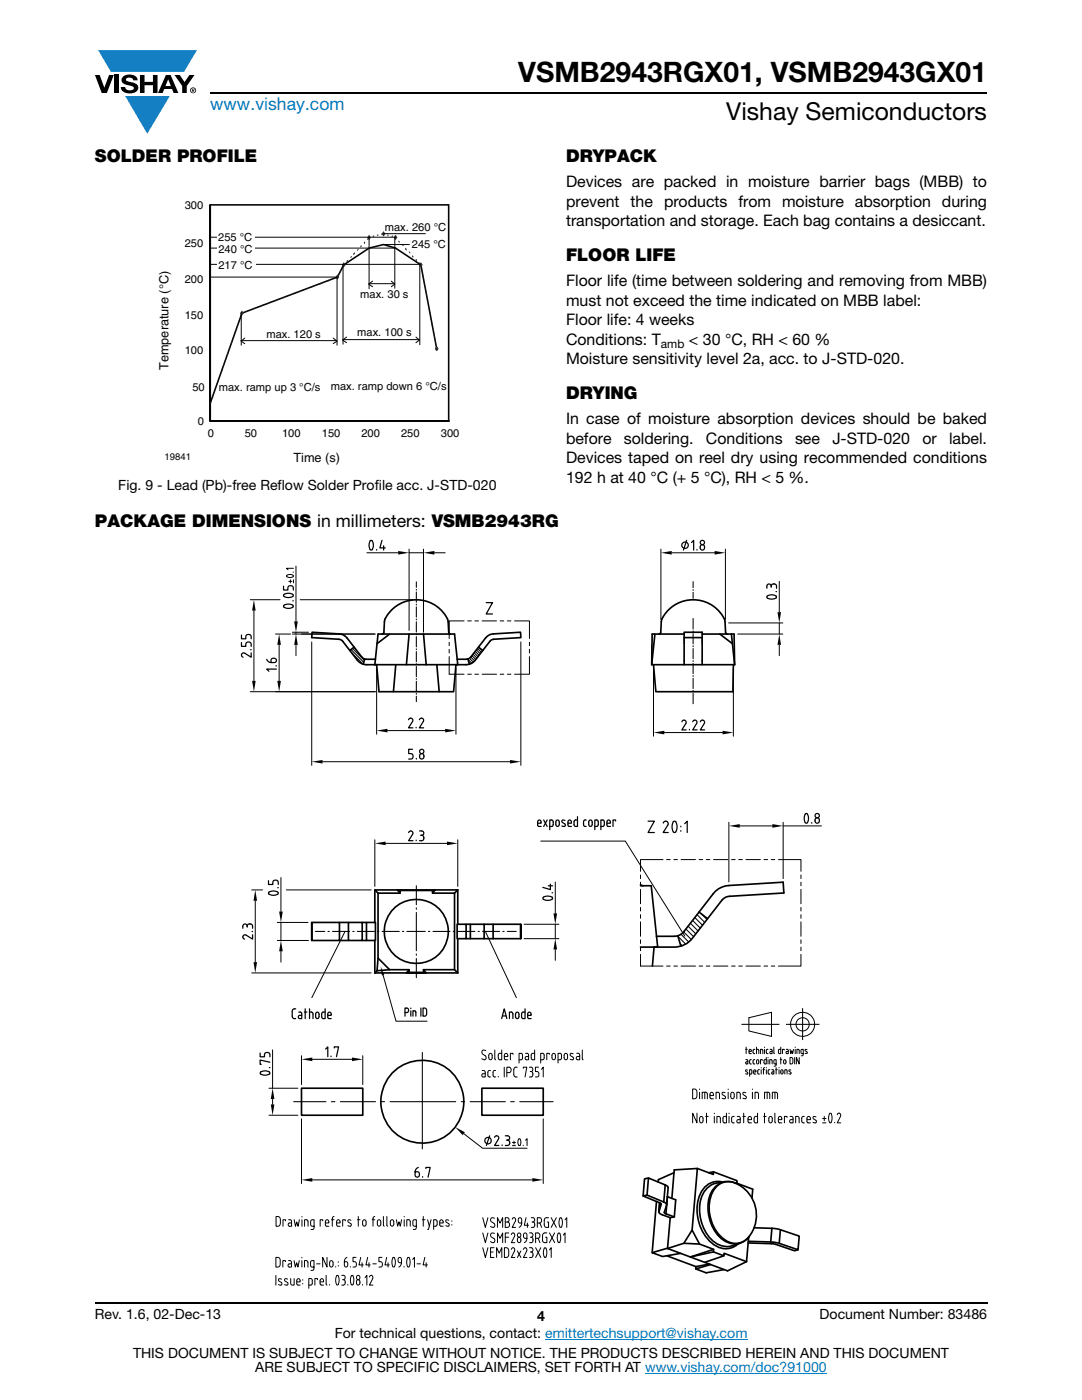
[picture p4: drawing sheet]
<svg xmlns="http://www.w3.org/2000/svg" width="216mm" height="279mm" viewBox="0 0 216 279" stroke-linecap="round" stroke-linejoin="round" font-family="sans-serif">
<defs><g id="words">
<text font-size="5.6" x="103.4" y="16.4">VSMB2943RGX01, VSMB2943GX01</text>
<text font-size="4.9" x="144.9" y="24">Vishay Semiconductors</text>
<text font-size="3.5" fill="#007ec4" x="42" y="21.9">www.vishay.com</text>
<g font-size="3.5">
<text x="18.9" y="32.3">SOLDER PROFILE</text>
<text x="112.9" y="32.3">DRYPACK</text>
<text x="112.9" y="52.1">FLOOR LIFE</text>
<text x="112.9" y="79.6">DRYING</text>
<text x="18.9" y="105.2">PACKAGE DIMENSIONS in millimeters: VSMB2943RG</text>
</g>
<g font-size="3.2">
<text x="112.9" y="37.4">Devices are packed in moisture barrier bags (MBB) to</text>
<text x="112.9" y="41.3">prevent the products from moisture absorption during</text>
<text x="112.9" y="45.2">transportation and storage. Each bag contains a desiccant.</text>
<text x="112.9" y="57.2">Floor life (time between soldering and removing from MBB)</text>
<text x="112.9" y="61">must not exceed the time indicated on MBB label:</text>
<text x="112.9" y="64.9">Floor life: 4 weeks</text>
<text x="112.9" y="68.8">Conditions: T</text>
<text x="137.5" y="68.8">&lt; 30 °C, RH &lt; 60 %</text>
<text x="112.9" y="72.7">Moisture sensitivity level 2a, acc. to J-STD-020.</text>
<text x="112.9" y="84.7">In case of moisture absorption devices should be baked</text>
<text x="112.9" y="88.6">before</text>
<text x="124.5" y="88.6">soldering.</text>
<text x="140.9" y="88.6">Conditions</text>
<text x="158.6" y="88.6">see</text>
<text x="166.1" y="88.6">J-STD-020</text>
<text x="184" y="88.6">or</text>
<text x="189.4" y="88.6">label.</text>
<text x="112.9" y="92.4">Devices taped on reel dry using recommended conditions</text>
<text x="112.9" y="96.3">192 h at 40 °C (+ 5 °C), RH &lt; 5 %.</text>
</g>
<g font-size="2.8">
<text x="23.6" y="97.7">Fig. 9 - Lead (Pb)-free Reflow Solder Profile acc. J-STD-020</text>
<text x="18.9" y="263.3">Rev. 1.6, 02-Dec-13</text>
<text x="107.2" y="263.6">4</text>
<text x="163.6" y="263.3">Document Number: 83486</text>
<text x="66.8" y="267.1">For technical questions, contact: emittertechsupport@vishay.com</text>
<text x="26.5" y="271">THIS DOCUMENT IS SUBJECT TO CHANGE WITHOUT NOTICE. THE PRODUCTS DESCRIBED HEREIN AND THIS DOCUMENT</text>
<text x="50.9" y="273.8">ARE SUBJECT TO SPECIFIC DISCLAIMERS, SET FORTH AT www.vishay.com/doc?91000</text>
</g>
<g font-size="2.5" fill="#040503">
<text x="33.6" y="73.9" transform="rotate(-90 33.6 73.9)">Temperature (°C)</text>
<text x="58.6" y="92.3">Time (s)</text>
</g>
<text font-size="2.4" x="131.9" y="69.4">amb</text>
<g font-size="2.2" fill="#040503">
<text x="36.9" y="41.7">300</text>
<text x="76.8" y="46.1">max. 260 °C</text>
<text x="36.9" y="49.2">250</text>
<text x="43.5" y="48.1">255 °C</text>
<text x="43.6" y="50.5">240 °C</text>
<text x="43.6" y="53.6">217 °C</text>
<text x="82.2" y="49.5">245 °C</text>
<text x="36.9" y="56.4">200</text>
<text x="71.9" y="59.6">max. 30 s</text>
<text x="36.9" y="63.6">150</text>
<text x="36.9" y="70.7">100</text>
<text x="53.2" y="67.4">max. 120 s</text>
<text x="71.3" y="67.1">max. 100 s</text>
<text x="38.4" y="77.9">50</text>
<text x="66" y="77.9">max. ramp down 6 °C/s</text>
<text x="43.7" y="78.1">max. ramp up 3 °C/s</text>
<text x="39.5" y="84.8">0</text>
<text x="41.5" y="87.2">0</text>
<text x="48.8" y="87.2">50</text>
<text x="56.3" y="87.2">100</text>
<text x="64.2" y="87.2">150</text>
<text x="72.1" y="87.2">200</text>
<text x="80" y="87.2">250</text>
<text x="88" y="87.2">300</text>
</g>
<text font-size="1.9" fill="#040503" x="32.8" y="91.7">19841</text>
</g></defs>
<g fill="#147fc3">
<path d="M19.6 10h19.7l-2.6 4.3h-1.1h-13.5z"/>
<path d="M25 19.2h8.9l-4.5 7.5z"/>
</g>
<g fill="#000">
<path d="M18.9 15h1l.9 2.5 1-2.5h.9l-1.4 3.6h-1zM22.9 15h.9v3.6h-.9zM24.6 15.3a2.1 2.1 0 0 1 2.8 .3l.1 .4h-.9a.79 .79 0 0 0-.7-.5 .79 .79 0 0 0-.8 .4l.3 .3 1 .2a1.08 1.08 0 0 1 1.2 1 1.08 1.08 0 0 1-1.1 1.2 1.73 1.73 0 0 1-2.4-1.2h.9a.96 .96 0 0 0 .8 .6 .96 .96 0 0 0 .9-.4 1.31 1.31 0 0 0-1.2-.6 1.03 1.03 0 0 1-1.1-.6 1.03 1.03 0 0 1 .2-1.1zM27.9 15h.9v1.3h1.7v-1.3h.9v3.6h-.9v-1.6h-1.7v1.6h-.9zM34.8 15h1.1l.9 1.4 1-1.4h1l-1.5 2.2v1.4h-.9v-1.4z"/>
<path d="M33.6 15.9l.5 1.3h-1.1zM33.1 15l-1.6 3.6h1l.3-.8h1.5l.3 .8h1l-1.6-3.6z"/>
<path d="M38.4 17.8h.2v.2h-.2zM38.3 17.7v.7h.1v-.3l.4 .3-.2-.3 .2-.2-.1-.2z"/>
<path d="M38.1 18a.46 .46 0 0 1 .9 0 .46 .46 0 0 1-.9 0zM37.9 18a.6 .6 0 0 0 1.2 0 .6 .6 0 0 0-1.2 0z"/>
</g>
<path d="M42 18.6h155M18.9 260h178.1" fill="none" stroke="#000" stroke-width=".36"/>
<path d="M108.8 267.3h40.3M128.7 274h36.3" fill="none" stroke="#007ec4" stroke-width=".2"/>
<path d="M31.5 39.8h60.2v53.1h-60.2z" fill="#fff"/>
<path d="M42 55.3h47.5M42 48.1h47.5M42 69.6h47.5M42 62.5h47.5" fill="none" stroke="#fff" stroke-width=".2"/>
<path d="M42 40.9h47.5" fill="none" stroke="#fff" stroke-width=".32"/>
<path d="M42 40.9h47.5v43.1h-47.5v-43.1v43.1h47.5M67.3 55.3l-19 7.2-6.3 18M67.3 55.3l1.3-2.4 5-3.4 2.9-.7 2.4 .7 5.1 3.4 3.1 16.7" fill="none" stroke="#040503" stroke-width=".32"/>
<g fill="#123217">
<path d="M42 80.3h.2l-.2 .4h-.1z" fill-rule="evenodd"/>
<path d="M42.4 79.2h.2l-.2 .3h-.2z" fill-rule="evenodd"/>
<path d="M42.7 78.1h.2l-.1 .3h-.1z" fill-rule="evenodd"/>
<path d="M43.5 75.9h.1l-.1 .4h-.1z" fill-rule="evenodd"/>
<path d="M44.3 73.8h.2l-.2 .3h-.2z" fill-rule="evenodd"/>
<path d="M44.6 72.6h.2l-.2 .5h-.1z" fill-rule="evenodd"/>
<path d="M45 71.5h.2l-.2 .4h-.1z" fill-rule="evenodd"/>
<path d="M45.4 70.5h.2l-.1 .3h-.2z" fill-rule="evenodd"/>
<path d="M45.7 69.4h.3l-.2 .3h-.2z" fill-rule="evenodd"/>
<path d="M46.2 68.3h.1l-.1 .4h-.2z" fill-rule="evenodd"/>
<path d="M46.5 67.2h.2l-.2 .4h-.1z" fill-rule="evenodd"/>
<path d="M46.9 66.2h.1l-.1 .3h-.1z" fill-rule="evenodd"/>
<path d="M47.3 65h.2l-.1 .3h-.2z" fill-rule="evenodd"/>
<path d="M47.6 63.9h.2l-.2 .4h-.1z" fill-rule="evenodd"/>
<path d="M48 62.8h.1v.4h-.2z" fill-rule="evenodd"/>
<path d="M48.1 62.4l.3-.1 .1 .2-.3 .1z" fill-rule="evenodd"/>
<path d="M49 62.1l.2-.1 .1 .2-.3 .1z" fill-rule="evenodd"/>
<path d="M50.6 61.5l.3-.1 .1 .2-.3 .1z" fill-rule="evenodd"/>
<path d="M51.4 61.2l.3-.1v.2l-.3 .1z" fill-rule="evenodd"/>
<path d="M52.2 60.9l.3-.1 .1 .2-.3 .1z" fill-rule="evenodd"/>
<path d="M53.1 60.6l.2-.1 .1 .2-.3 .1z" fill-rule="evenodd"/>
<path d="M53.8 60.3l.3-.1 .1 .2-.3 .1z" fill-rule="evenodd"/>
<path d="M54.7 60l.3-.1v.2l-.3 .1z" fill-rule="evenodd"/>
<path d="M55.5 59.7l.2-.1 .1 .2-.2 .1z" fill-rule="evenodd"/>
<path d="M56.3 59.4l.3-.1v.2l-.2 .1z" fill-rule="evenodd"/>
<path d="M57.1 59.1l.3-.1 .1 .2-.3 .1z" fill-rule="evenodd"/>
<path d="M57.9 58.7l.3-.1 .1 .2-.3 .1z" fill-rule="evenodd"/>
<path d="M58.7 58.4l.3-.1 .1 .2-.3 .1z" fill-rule="evenodd"/>
<path d="M59.6 58.1l.3-.1v.2l-.2 .1z" fill-rule="evenodd"/>
<path d="M60.4 57.8l.2-.1 .1 .2-.3 .1z" fill-rule="evenodd"/>
<path d="M61.2 57.5l.3-.1 .1 .2-.3 .1z" fill-rule="evenodd"/>
<path d="M62 57.2l.3-.1v.2l-.2 .1z" fill-rule="evenodd"/>
<path d="M62.8 56.9l.3-.1 .1 .2-.3 .1z" fill-rule="evenodd"/>
<path d="M63.7 56.6l.2-.1 .1 .2-.3 .1z" fill-rule="evenodd"/>
<path d="M64.4 56.3l.3-.1 .1 .2-.3 .1z" fill-rule="evenodd"/>
<path d="M65.3 56l.3-.1v.2l-.2 .1z" fill-rule="evenodd"/>
<path d="M66.1 55.7l.2-.1 .1 .2-.2 .1z" fill-rule="evenodd"/>
<path d="M66.9 55.4l.3-.1 .1 .2-.3 .1z" fill-rule="evenodd"/>
<path d="M67.4 55.2h.2l-.1 .3h-.2z" fill-rule="evenodd"/>
<path d="M67.9 54.1h.1l-.1 .4h-.2z" fill-rule="evenodd"/>
<path d="M68.3 53.1h.1l-.1 .4h-.1z" fill-rule="evenodd"/>
<path d="M68.4 52.8l.3-.2v.3l-.2 .2z" fill-rule="evenodd"/>
<path d="M69.2 52l.2-.2v.4l-.2 .2z" fill-rule="evenodd"/>
<path d="M70.1 51.1h.2l-.2 .3h-.3z" fill-rule="evenodd"/>
<path d="M70.8 50.3v.3l-.2 .3-.1-.3z" fill-rule="evenodd"/>
<path d="M71.4 49.7h.2l-.2 .3h-.2z" fill-rule="evenodd"/>
<path d="M71.9 49.1l.2-.2 .1 .3-.2 .2z" fill-rule="evenodd"/>
<path d="M72.6 48.4l.2-.2 .1 .3-.2 .2z" fill-rule="evenodd"/>
<path d="M73.2 47.7l.3-.2 .1 .2-.3 .2z" fill-rule="evenodd"/>
<path d="M73.5 47.3l.3-.1 .1 .2-.3 .1z" fill-rule="evenodd"/>
<path d="M74.3 47.1l.3-.1 .1 .2-.3 .1z" fill-rule="evenodd"/>
<path d="M75.2 46.9l.3-.1v.2l-.2 .1z" fill-rule="evenodd"/>
<path d="M76 46.7l.3-.1 .1 .2-.3 .1z" fill-rule="evenodd"/>
<path d="M76.5 46.6l.2 .1v.2l-.3-.1z" fill-rule="evenodd"/>
<path d="M77.3 46.8l.3 .1-.1 .2-.3-.1z" fill-rule="evenodd"/>
<path d="M78.1 47.1l.3-.1v.2l-.3 .1z" fill-rule="evenodd"/>
<path d="M78.8 47.3l.3 .2-.1 .3-.2-.2z" fill-rule="evenodd"/>
<path d="M79.6 48l.2 .2-.1 .3-.2-.2z" fill-rule="evenodd"/>
<path d="M80.2 48.8h.2l.2 .3h-.2z" fill-rule="evenodd"/>
<path d="M80.9 49.4l.3 .3-.1 .3-.3-.3z" fill-rule="evenodd"/>
<path d="M81.5 50.2h.2l.2 .3h-.2z" fill-rule="evenodd"/>
<path d="M82.3 50.9l.2 .2-.1 .3-.2-.2z" fill-rule="evenodd"/>
<path d="M83 51.6l.2 .2-.1 .3-.2-.2z" fill-rule="evenodd"/>
<path d="M83.6 52.4l.3 .2-.1 .2-.2-.2z" fill-rule="evenodd"/>
<path d="M83.9 52.8h.1l.1 .4h-.1z" fill-rule="evenodd"/>
<path d="M84.1 54h.2v.4h-.1z" fill-rule="evenodd"/>
<path d="M84.3 55.1h.2v.4h-.1z" fill-rule="evenodd"/>
<path d="M84.5 56.3h.2v.4h-.1z" fill-rule="evenodd"/>
<path d="M84.8 57.5h.2v.3h-.1z" fill-rule="evenodd"/>
<path d="M85 58.6h.2v.5h-.1z" fill-rule="evenodd"/>
<path d="M85.2 59.9h.2l.1 .4h-.2z" fill-rule="evenodd"/>
<path d="M85.5 61.1h.1l.1 .3h-.2z" fill-rule="evenodd"/>
<path d="M85.7 62.2h.1l.1 .4h-.2z" fill-rule="evenodd"/>
<path d="M85.9 63.4h.1l.1 .4h-.2z" fill-rule="evenodd"/>
<path d="M86.1 64.6h.1l.1 .3h-.1z" fill-rule="evenodd"/>
<path d="M86.4 65.7h.1l.1 .5h-.2z" fill-rule="evenodd"/>
<path d="M86.6 67h.1l.1 .4h-.2z" fill-rule="evenodd"/>
<path d="M86.8 68.1h.1l.1 .4h-.1z" fill-rule="evenodd"/>
<path d="M87 69.3h.1l.1 .4h-.1z" fill-rule="evenodd"/>
</g>
<path d="M48.3 62.2l.2 .3-.2 .3-.2-.3z" fill="#313232"/>
<path d="M48.5 62.5l-.2-.3-.2 .3 .2 .3" fill="none" stroke="#313232" stroke-width=".27"/>
<path d="M67.3 55l.2 .3-.2 .3-.2-.3z" fill-rule="evenodd" fill="#313232"/>
<path d="M67.3 55l.2 .3-.2 .3-.2-.3z" fill="none" stroke="#313232" stroke-width=".27"/>
<path d="M68.6 52.6l.2 .3-.2 .3-.2-.3z" fill-rule="evenodd" fill="#313232"/>
<path d="M68.6 52.6l.2 .3-.2 .3-.2-.3z" fill="none" stroke="#313232" stroke-width=".27"/>
<path d="M73.6 47.1l.3 .3-.3 .3-.2-.3z" fill-rule="evenodd" fill="#313232"/>
<path d="M73.6 47.1l.3 .3-.3 .3-.2-.3z" fill="none" stroke="#313232" stroke-width=".27"/>
<path d="M76.5 46.4l.2 .3-.2 .3-.2-.3z" fill-rule="evenodd" fill="#313232"/>
<path d="M76.5 46.4l.2 .3-.2 .3-.2-.3z" fill="none" stroke="#313232" stroke-width=".27"/>
<path d="M78.9 47.1l.2 .3-.2 .3-.2-.3z" fill-rule="evenodd" fill="#313232"/>
<path d="M78.9 47.1l.2 .3-.2 .3-.2-.3z" fill="none" stroke="#313232" stroke-width=".27"/>
<path d="M84 52.6l.2 .3-.2 .3-.2-.3z" fill-rule="evenodd" fill="#313232"/>
<path d="M84 52.6l.2 .3-.2 .3-.2-.3z" fill="none" stroke="#313232" stroke-width=".27"/>
<path d="M87.1 69.3l.3 .3-.3 .3-.2-.3z" fill-rule="evenodd" fill="#313232"/>
<path d="M87.1 69.3l.3 .3-.3 .3-.2-.3z" fill="none" stroke="#313232" stroke-width=".32"/>
<path d="M42 49.5h37M42 55.3h25.3M76.5 48.8h5.2" fill="none" stroke="#040503" stroke-width=".2"/>
<path d="M43.4 48.8h7.5v1.6h-7.5z" fill="#fff"/>
<path d="M42 52.8h41.9M67.3 55.2v13.7M68.4 52.9v15.8M83.8 52.8v16M48.1 68h19.1M48.1 62.4v6.5M48.8 67.5l-.7 .6 .7 .5M66.5 67.5l.8 .6-.8 .5M68.4 67.8h15.3M69.1 67.3l-.7 .6 .7 .5M83 67.3l.7 .6-.7 .5" fill="none" stroke="#040503" stroke-width=".2"/>
<path d="M43.4 51.8h7.6v1.7h-7.6z" fill="#fff"/>
<path d="M42 47.3h37M73.6 56.6h5.2M73.6 47.4v10.2M74.3 56.1l-.7 .6 .7 .5M76.5 46.6h8.4M78.1 56.1l.7 .6-.7 .5M78.8 47.5v10" fill="none" stroke="#040503" stroke-width=".2"/>
<g fill="#fff">
<path d="M43.3 46.5h7.6v1.6h-7.6z"/>
<path d="M48.1 107.7h119.7v149.5h-119.7z"/>
</g>
<g fill="none" stroke="#000" stroke-width=".2">
<path d="M49.9 119.7h6M57.2 114.9a.8 .8 0 0 1 1.3 .1 .81 .81 0 0 1-1.3-.1zM57.6 116h.6M57.9 115.7v.6M58.5 114.2h.1M58.6 115.7v.6M58.6 113.4h-1.4l.3 .3M59.1 113v11M59.9 119.7h22.5M73.2 110.3h6.3M81.6 109.6v16.2M81.6 110.3h2.9"/>
<path d="M84.5 109.6v16.6M86.7 110.3h2.1M131.9 109.6v14M134 110.3h8.6M144.7 109.6v14M155.5 116v6.2M50.7 121.9v14M55 126.5h3M55.7 128.7v7.2M58.3 126.2h3.3M58.3 126.5h16.6M59.1 126.2v.3"/>
<path d="M59.1 128.7v2.1M62.2 128.1v24.6M74.9 138h-25M75.2 133.4v13.1M89.6 131v3.6h3M89.6 128.2v.7M89.6 129.6v.7M91 133.4v13.1M92.6 123.9h-3v3.5M93.3 134.6h.7M93.3 123.9h.7M94.8 134.6h.7"/>
<path d="M94.8 123.9h.7M96.2 123.9h2.9M96.2 134.6h2.9M99.8 134.6h.7M99.8 123.9h.7M101.2 123.9h.8M101.2 134.6h.8M102.7 123.9h2.9v3.5M103.9 128.1v24.6M105.6 131v3.6h-2.9M105.6 128.2v.7M105.6 129.6v.7"/>
<path d="M130 128.7v4M130.4 133.4v13.5M145.4 124.3h10.8M146.3 133.4v13.5M147.2 126.5h9M155.5 124.3v2.2M155.5 128.7v2.1M64.4 152h37.4M77.3 145.8h11.5M132.6 146.2h11.6M50.2 177.6h2.2M50.9 179.8v12.2"/>
<path d="M56.1 175.1v6.8M57.1 177.6h17M74.8 167.6v9.3M76.9 168.3h12.3M91.3 167.6v9.3M107.9 167.9h16.9l11.9 18.9M110.8 176v6.3M127.8 174.6v.7M127.8 176.1v.7M127.8 177.5v2.9M132.3 171.6h-4.5v2.3M133 171.6h.7"/>
<path d="M134.5 171.6h.7M135.9 171.6h2.9M139.5 171.6h.7M140.9 171.6h.8M142.4 171.6h2.9M145.4 164.1v11.9M146 171.6h.7M147.4 171.6h.7M147.6 164.8h6.5M148.8 171.6h2.9M152.4 171.6h.8M153.9 171.6h.7"/>
<path d="M155.3 171.6h4.5v2.3M156.3 164.1v11.2M156.3 164.8h7.6M159.8 174.6v.7M159.8 176.1v.7M159.8 177.5v2.9M50.2 194.2h23.9M55.3 187.7h6.3M55.3 184.1h6.2M56.1 184.1v3.6M56.1 189.8v2.2M68.9 185.9l-6.7 13.2"/>
<path d="M76.4 194.6l2.6 9.2h6.2M96.8 185.9l6.2 13.2M104.6 187.3h6.9M104.6 184.5h6.9M110.8 184.5v2.8M110.8 189.5v2.2M127.8 190.5v2.3h4.5M127.8 181.1v.7M127.8 182.5v.8M127.8 184v2.9M127.8 187.6v.7M127.8 189v.7"/>
<path d="M133 192.8h.7M134.5 192.8h.7M135.9 192.8h2.9M139.5 192.8h.7M140.9 192.8h.8M142.4 192.8h2.9M146 192.8h.7M147.4 192.8h.7M148.8 192.8h2.9M152.4 192.8h.8M153.9 192.8h.7M159.8 181.1v.7"/>
<path d="M159.8 182.5v.8M159.8 184v2.9M159.8 187.6v.7M159.8 189v.7M159.8 190.5v2.3h-4.5M53.7 217.2h5.7M54.4 209.5v7.7M54.4 219.3v1.1M60.2 210.7v5.8M62.3 211.4h7.9M72.4 210.7v5.8M96.2 213.6l.4 .1 .2 .3v.9h-.4a.33 .33 0 0 1-.3-.3 .33 .33 0 0 1 .3-.3h.4"/>
<path d="M96.9 209.7a.47 .47 0 0 0-.7 0 .47 .47 0 0 0 .1 .7l.5 .3a.46 .46 0 0 1 .2 .4 .46 .46 0 0 1-.3 .4l-.6-.2M97.7 210.3h.4l.1 .2v.7l-.3 .3-.2-.1-.2-.3zM97.9 213.6l-.4 .1-.2 .3 .1 .8 .5 .1M98.7 209.6v1.7l.2 .2M98.9 213.6l-.3 .1-.2 .3 .1 .8 .4 .1M99.4 214.8v.1M100.1 209.6v1.9h-.5l-.2-.4 .1-.7 .1-.2h.5M100.6 213v1.9M100.6 210.9h.7l-.1-.6h-.4l-.2 .2v.7l.2 .3h.5M101.1 214.1l.6-.1a.58 .58 0 0 0 .3-.5 .58 .58 0 0 0-.4-.5h-.5v1.9M102.4 210.4v-.2h-.6v1.3M103.2 213l-.5 .1-.2 .4 .1 1.2 .2 .2h.4"/>
<path d="M103.6 211.5h.5l.1-.2v-.9l-.1-.2h-.5v1.9M104.4 213.2v-.2h.7l-.3 1.9M104.9 210.2h.4l.2 .2v1.1h-.5a.33 .33 0 0 1-.2-.3 .33 .33 0 0 1 .2-.3h.5M105.6 213h.4a.44 .44 0 0 1 .3 .4 .44 .44 0 0 1-.3 .4M105.8 213.8h.2M106 213.8a.59 .59 0 0 1 .3 .6 .59 .59 0 0 1-.3 .5h-.4M106.7 209.6v1.9h-.5l-.2-.4v-.7l.2-.2h.5M107.5 213h-.7v.8h.4a.59 .59 0 0 1 .3 .6 .59 .59 0 0 1-.3 .5h-.4M107.9 211.5h.5l.2-.2v-.9l-.2-.2h-.5v1.9M108 213.4l.4-.4v1.9M109.6 210.4v-.2h-.5v1.3M110.3 210.3h.4l.1 .2v.7l-.3 .3-.3-.3z"/>
<path d="M111.3 211.5h.6l.1-.2v-.7l-.1-.4h-.6v1.9M112.7 210.3h.4l.1 .2v.7l-.3 .3-.3-.3zM114.4 210.3l-.5-.1-.1 .2 .1 .3 .4 .3a.31 .31 0 0 1 .1 .4 .31 .31 0 0 1-.5 .1l-.1-.1M115.1 210.2h.4l.2 .2v1.1h-.5a.34 .34 0 0 1-.2-.3 .34 .34 0 0 1 .2-.4h.5M116.2 209.6v1.7l.2 .2M138.2 217.3l.7 .1a1.33 1.33 0 0 1 .2 1.3l-.2 .5-.7 .1zM139.6 217.3v.1M139.6 218v1.3M140.1 219.3v-1.3h.7l.3 .2v1.1M140.6 218v1.3M141.7 218.6h.7a.44 .44 0 0 0-.1-.4 .44 .44 0 0 0-.5-.1l-.1 .2v.8l.2 .2h.5M142.9 219.3v-1.3h.4l.2 .2 .1 1.1"/>
<path d="M144.7 218.1l-.5-.1-.1 .2 .1 .3 .5 .3a.31 .31 0 0 1 0 .4 .31 .31 0 0 1-.5 0h-.1M145.3 217.3v.1M145.3 218v1.3M146 218.1h.4l.1 .2v.7l-.3 .3-.4-.3zM147 219.3v-1.3h.4l.3 .2v1.1M148.8 209.4h.3M148.8 211.5h.3l.1 .2v.6h-.4v-.4h.4M148.8 218.1l-.4-.1-.2 .2 .1 .3 .5 .3a.28 .28 0 0 1 .1 .3 .28 .28 0 0 1-.4 .2l-.3-.1M148.9 209v1.3M149.2 213.6l-.3-.1-.1 .2 .4 .4v.2h-.4M149.4 203.1l4.5-1.1v4.8l-4.5-1zM149.5 209.8h.4a.26 .26 0 0 0-.1-.4 .26 .26 0 0 0-.3 .3v.5l.4 .1"/>
<path d="M149.6 214.4l.4-.1v-.6l-.1-.2h-.3v1.3M149.9 211.5l-.3 .1v.5l.1 .2h.2M150.1 217.3v.1M150.1 218v1.3M150.4 213.9h.4l-.1-.4-.3 .2v.4l.1 .2 .3 .1M150.6 209.4l-.3 .2v.4l.1 .2 .2 .1M150.6 211.5l-.3 .1v.5l.1 .2h.2M150.7 219.3v-1.3h.3l.3 .2v1.1M151 209.4l.4 .2v.7M151 209v1.3M151.1 211.5l.3 .2v.4a.23 .23 0 0 1-.2 .2 .23 .23 0 0 1-.2-.2zM151.5 213.5l-.3 .1v.5v.2l.3 .1"/>
<path d="M151.9 213.1h.1M151.9 213.5v.9M152.1 211.6v-.1h-.3v.8M152.2 210.3v-.8l-.4-.1v.9M152.2 213.5h.4M152.6 219.3v-1.3h.7l.3 .2v1.1M152.6 209v.1M152.6 209.4v.9M152.6 213.1l-.2 .1-.1 1.2M152.9 211v1.3h-.3l-.1-.7 .4-.1M152.9 213.1h.1M152.9 213.5v.9"/>
<path d="M153.1 218v1.3M153.2 209.4l-.3 .2v.4l.1 .2 .2 .1M153.3 211v.1M153.3 211.5v.8M153.6 213.5l-.3 .1v.5v.2l.3 .1M153.7 209.4h.2l.2 .3v.6l-.4-.1v-.3l.4-.1M154 213.5h.3l.1 .2v.7l-.4-.1v-.3l.4-.1M154.1 212.3v-.7l-.5-.1v.8M154.1 219.3v-1.3h.7l.3 .2 .1 1.1M154.4 209l.1 1.3M154.6 218v1.3M154.8 213.5h.3"/>
<path d="M154.9 212.3l-.5-.1 .1-.7h.4v1l-.2 .2-.2 .1M154.9 213.1v1.3M155.5 213.1h.1M155.5 213.5v.9M155.7 211.5h.3M155.8 209v1.3h-.3l-.2-.2v-.5l.5-.2M155.8 211v1.3M155.9 213.5l.3 .2 .1 .4a.23 .23 0 0 1-.3 .3 .23 .23 0 0 1-.2-.3zM156.5 209.6v-.2h-.4v.9M156.5 211.5l.3 .2v.4a.24 .24 0 0 1-.2 .2 .24 .24 0 0 1-.2-.2zM156.9 209.4h.3l.1 .3v.6l-.4-.1v-.3l.4-.1M157.1 214.4l-.1-.8-.4-.1v.9"/>
<path d="M157.6 209.4l.2 .9 .2-.6 .2 .6 .1-.9M157.6 211l.4 .1 .2 .3v.7l-.3 .2h-.3zM157.8 213.6l-.2-.1-.2 .2 .4 .3 .1 .3h-.5M158.6 211v1.3M158.7 209v.1M158.7 209.4v.9M159.5 210.3v-.7l-.5-.2v.9M159.5 211v1.3l-.6-1.3v1.3M160.3 210.3l-.5-.2 .1-.7h.4v1.1l-.1 .2h-.3M161 209.5l-.3-.1-.1 .2 .5 .6h-.5M53.7 222.6h5.7M60.2 223.3v12.9"/>
<path d="M62.3 235.5h43.9M92.5 226.2l3.8 3h8.9M102.2 228.6h.7M102.2 228h.7M102.6 227.7v.6M103.5 227.3h.1a.92 .92 0 0 1 0 1.3h-.1a1.27 1.27 0 0 1 0-1.3zM104.4 228.6h.1M104.9 227.6l.3-.3v1.3M108.4 223.3v12.9M139.1 222.2v1.9l-.9-1.9v1.9M139.7 222.9h.4l.2 .2v.7l-.4 .3-.3-.3zM140.8 222.8h.5"/>
<path d="M141 222.2v1.9M142.5 222.2v.1M142.5 222.8v1.3M143 224.1v-1.3h.4l.3 .2v1.1M145 222.2v1.9h-.6l-.1-.2v-.9l.1-.2h.6M145.5 222.2v.1M145.5 222.8v1.3M146.5 222.8h-.3l-.2 .4v.7l.2 .2h.3M147.1 222.8h.4l.2 .2v1.1h-.4a.33 .33 0 0 1-.3-.3 .33 .33 0 0 1 .3-.4h.4M148.2 222.8h.5M148.4 222.2v1.9M149.3 223.4h.7l-.2-.5h-.4l-.1 .2v.7l.1 .3h.6"/>
<path d="M151.2 222.2v1.9h-.5l-.2-.4v-.7l.2-.2h.5M152.4 222.8h.5M152.5 222.2v1.9M153.6 222.9h.4l.1 .2v.7l-.3 .3-.4-.3zM154.6 222.2v1.7l.2 .2M155.3 223.4h.7a.44 .44 0 0 0-.1-.4 .44 .44 0 0 0-.4-.1l-.2 .2v.8l.2 .2h.5M157 223v-.2h-.5v1.3M157.7 222.8h.4l.1 .2v1.1h-.4a.33 .33 0 0 1-.2-.3 .33 .33 0 0 1 .2-.4h.4M158.8 224.1v-1.3h.4l.2 .2 .1 1.1M160.5 222.8h-.3l-.2 .2v.7l.2 .4h.3M161 223.4h.7a.44 .44 0 0 0-.1-.4 .44 .44 0 0 0-.4-.1l-.2 .3v.7l.2 .2h.5M162.8 222.9l-.4-.1-.2 .2 .1 .3 .5 .3a.35 .35 0 0 1-.1 .5 .35 .35 0 0 1-.5-.1"/>
<path d="M164.1 224.1h.7M164.1 223.2h.7M164.5 222.8v.9M165.6 222.2a1.33 1.33 0 0 1 .3 1.8l-.2 .1a1.5 1.5 0 0 1-.1-1.9zM166.5 224v.1M167.1 222.5l.3-.4 .4 .4-.7 1.6h.7M55 254.5v2M55.1 250.9l.5 .1 .3 .3v1.2l-.3 .4h-.5zM55.1 242.8l.6 .1a1.33 1.33 0 0 1 .2 1.2l-.3 .6h-.5zM56.2 255.3l-.5-.1-.1 .2 .1 .3 .4 .3a.36 .36 0 0 1 0 .5 .36 .36 0 0 1-.5-.1M57 251.8v-.2h-.6v1.3M57 243.6v-.2h-.5v1.3"/>
<path d="M57.4 255.3l-.5-.1-.1 .2 .1 .3 .5 .3a.35 .35 0 0 1-.1 .5 .35 .35 0 0 1-.5-.1M57.6 251.6h.4l.1 .2 .1 1.1h-.5a.33 .33 0 0 1-.2-.4 .33 .33 0 0 1 .2-.3h.5M57.6 243.4l.4 .1 .2 .2v1h-.4a.34 .34 0 0 1-.3-.3 .34 .34 0 0 1 .3-.3h.4M58 255.2v1l.3 .3h.4v-1.3M58.7 251.6l.2 1.3 .3-.9 .3 .9 .2-1.3M58.7 243.4l.3 1.3 .2-.8 .3 .8 .2-1.3M59.2 255.8h.7a.43 .43 0 0 0-.1-.4 .43 .43 0 0 0-.4-.2l-.2 .3v.8l.3 .2h.4M60.2 250.9v.1M60.2 251.6v1.3M60.3 242.8v.1M60.3 243.4v1.3M60.4 255.4v.1"/>
<path d="M60.4 256.1v.2M60.8 244.7v-1.3h.4l.2 .3 .1 1M61.4 252.9v-1.2l-.6-.1v1.3M61.6 256.5l.5-.1 .2-.2v-.8l-.2-.2h-.5v1.9M62.7 252.9h-.5l-.2-.2v-.9l.2-.2h.5v1.6l-.2 .3h-.5M62.7 244.7h-.5l-.2-.2v-.7l.2-.3 .5-.1v1.6l-.2 .3-.4 .1M63.2 252.2h.7M63.3 255.4v-.2h-.5v1.3M63.9 255.8h.7a.43 .43 0 0 0-.1-.4 .43 .43 0 0 0-.5-.2l-.1 .3v.8l.1 .1 .6 .1M64.4 243.6v-.2h-.5v1.3M64.9 244.1h.7a.44 .44 0 0 0-.1-.5 .44 .44 0 0 0-.4-.1l-.2 .2v.8l.2 .2h.5M65.1 254.5v1.8l.1 .2"/>
<path d="M65.3 250.9v2l-.9-2v2M65.8 256.4v.1M65.9 251.7h.4l.1 .2v.7l-.3 .3-.3-.3zM66.1 243.4h.5M66.6 242.8l-.3 .3v1.6M67 252.8v.1M67.2 244.1h.7a.44 .44 0 0 0-.1-.5 .44 .44 0 0 0-.5-.1l-.1 .2v.8l.1 .2h.6M67.2 254.6l.1-.1a1.48 1.48 0 0 1 .1 2 1.33 1.33 0 0 1-.2-1.9zM67.5 251.8v.1M67.5 252.6v.1M68.2 254.5h.3a.44 .44 0 0 1 .4 .5 .44 .44 0 0 1-.4 .4M68.4 255.4h.1"/>
<path d="M68.5 255.4a.59 .59 0 0 1 .4 .5 .59 .59 0 0 1-.4 .6h-.3M68.9 243.6v-.2h-.5v1.3M69.2 250.9l-.4 .5-.1 1a.35 .35 0 0 0 .4 .5 .35 .35 0 0 0 .3-.5l-.1-.5-.6-.1M69.4 256.4v.1M69.9 252.8v.1M70 243.5l-.4-.1-.2 .3 .1 .2 .5 .3a.35 .35 0 0 1-.1 .5 .35 .35 0 0 1-.5-.1M70.2 254.6v-.1a1.48 1.48 0 0 1 .1 2 1.33 1.33 0 0 1-.2-1.9zM71 250.9h-.6v.9h.4a.56 .56 0 0 1 .3 .7 .56 .56 0 0 1-.7 .4M71.2 254.6a.38 .38 0 0 1 .6 .4 .38 .38 0 0 1-.6 .3l-.1-.3zM71.3 255.5l.2-.1a.52 .52 0 0 1 .3 .6 .52 .52 0 0 1-.5 .4l-.2-.4zM71.3 243.4h.5M71.5 242.8v1.9"/>
<path d="M72 250.9l-.4 1.5h.9M72.2 252v.9M72.3 256.4v.1M72.5 243.5h.4l.1 .2v.7l-.3 .3-.3-.3zM72.9 255l.3-.5v2M73.4 250.9l-.4 1.5h.9M73.6 252v.9M73.7 254.9l.4-.4 .3 .3-.7 1.7h.7M74.3 243.4h.5M74.4 252.2h.7M74.8 242.8l-.4 .3v1.6M75.4 243.5h.4l.2 .2v.7l-.4 .3-.3-.3z"/>
<path d="M76.2 250.9h-.6v.9h.4a.58 .58 0 0 1 .3 .5 .58 .58 0 0 1-.3 .6h-.4M76.5 242.8v1.7l.2 .2M77.2 250.9l-.4 1.5h.9M77.2 242.8v1.7l.2 .2M77.4 252v.9M78 243.5h.4l.2 .2v.7l-.4 .3-.3-.3zM78.4 251l.1-.1a1.48 1.48 0 0 1 .1 2 1.33 1.33 0 0 1-.2-1.9zM79.1 243.4l.2 1.3 .3-.9 .3 .9 .2-1.3M80.1 252h-.3a.55 .55 0 0 1-.4-.6 .55 .55 0 0 1 .5-.4l.2 .2v.8l-.1 .5-.4 .4M80.6 252.8v.1M80.7 242.8v.1M80.7 243.4v1.3"/>
<path d="M81.2 244.7v-1.3h.4l.2 .3 .1 1M81.4 251l.1-.1a1.38 1.38 0 0 1 0 2 1.79 1.79 0 0 1-.1-1.9zM82.4 251.4l.3-.5v2M83.1 244.7h-.5l-.2-.2v-.8l.2-.2 .5-.1v1.6l-.2 .3-.4 .1M83.2 252.2h.7M84.3 243.4h.5M84.5 242.8v1.9M84.8 250.9l-.4 1.5h.9M85 252v.9M85.3 243.4l.4 1.3M86 243.4l-.5 2h-.2M86.5 244.7h.5l.2-.2v-.7l-.2-.3-.5-.1v2"/>
<path d="M87.7 244.1h.7l-.1-.6h-.4l-.1 .2v.8l.1 .2h.5M89.6 243.5l-.5-.1-.2 .3 .1 .2 .5 .3a.32 .32 0 0 1 .1 .5 .32 .32 0 0 1-.5 0l-.1-.1M90.2 243.6v.1M90.2 244.4v.1M96.3 243l.5 2 .6-2M96.3 246.1l.5 1.9 .6-1.9M96.3 249l.5 2 .6-2M97.9 249.9h.5M98.6 249h-.7v2h.7M98.7 243.1a.46 .46 0 0 0-.7 .1 .46 .46 0 0 0 .1 .6l.5 .3a.47 .47 0 0 1 0 .8 .47 .47 0 0 1-.7-.2M98.7 246.2a.47 .47 0 0 0-.7 0 .47 .47 0 0 0 .1 .7l.5 .3a.46 .46 0 0 1 0 .7 .46 .46 0 0 1-.7-.1M99.1 251v-2l.5 1.1 .5-1.1v2"/>
<path d="M99.3 245v-2l.5 1.1 .5-1.1v2M99.3 248v-1.9l.5 1 .5-1v1.9M100.6 249h.6l.3 .4v1.1l-.3 .4-.6 .1zM100.8 243.9h.4a.57 .57 0 0 1 .3 .9l-.7 .2v-2l.7 .1v.6l-.3 .2M100.8 246.9h.7M101.5 246.1h-.7v1.9M102 249.3a.38 .38 0 0 1 .6-.2 .38 .38 0 0 1 .1 .6l-.7 1.3h.7M102 246.4l.4-.3a.42 .42 0 0 1 .3 .6l-.7 1.3h.7M102.2 243.3l.3-.3 .4 .4-.7 1.6h.7M103.2 249.7l.7 1.3M103.4 247a.47 .47 0 0 1 .5 .5 .47 .47 0 0 1-.5 .4l-.2-.5zM103.9 249.7l-.7 1.3"/>
<path d="M104.1 244.1h-.3a.54 .54 0 0 1-.4-.6 .54 .54 0 0 1 .5-.5l.2 .3v.9l-.1 .4-.4 .4M104.5 249.3a.38 .38 0 0 1 .5-.2 .38 .38 0 0 1 .1 .6l-.6 1.3h.6M105 243l-.4 1.5h.9M105.1 247.1h-.3a.55 .55 0 0 1-.4-.5 .55 .55 0 0 1 .5-.5l.2 .2v1l-.1 .4-.4 .3M105.2 244.1v.9M105.7 249h.3a.44 .44 0 0 1 .4 .4 .44 .44 0 0 1-.4 .5M105.7 246.1h.3a.44 .44 0 0 1 .4 .4 .44 .44 0 0 1-.4 .4M105.8 249.9h.2M105.8 246.9h.2M106 243h.3a.44 .44 0 0 1 .4 .4 .44 .44 0 0 1-.4 .5M106 249.9a.59 .59 0 0 1 .4 .5 .59 .59 0 0 1-.4 .6h-.3M106 246.9a.59 .59 0 0 1 .4 .6 .59 .59 0 0 1-.4 .5h-.3"/>
<path d="M106.2 243.9h.1M106.3 243.9a.58 .58 0 0 1 .4 .5 .58 .58 0 0 1-.4 .6h-.3M106.9 249l1 2M106.9 247.1h.4a.56 .56 0 0 0 .4-.5 .56 .56 0 0 0-.4-.5h-.4v1.9M107.2 244.1h.6a.57 .57 0 0 0 .3-.6 .57 .57 0 0 0-.4-.5h-.5v2M107.4 247.1l.3 .9M107.7 244.1l.4 .9M107.9 249l-1 2M108.6 249.1l.1-.1a1.33 1.33 0 0 1 .2 1.8l-.1 .2a1.38 1.38 0 0 1-.2-1.9zM109.1 246.1h-.5l-.3 .2v1.2l.1 .4 .7 .1v-1.1h-.2M109.5 243h-.6l-.3 .4v1.2l.3 .3 .6 .1v-1.1h-.3M109.6 249.4l.4-.4v2"/>
<path d="M109.6 246.1l1.1 1.9M110 243l1 2M110.7 246.1l-1.1 1.9M111 243l-1 2M111.4 246.2l.1-.1a1.33 1.33 0 0 1 .2 1.8l-.1 .1a1.35 1.35 0 0 1-.2-1.8zM111.8 243a1.43 1.43 0 0 1 .1 2 1.52 1.52 0 0 1-.1-2zM112.4 246.5l.4-.4v1.9M112.7 243.4l.4-.4v2"/>
<circle cx="160.1" cy="204.4" r="1.32"/>
<circle cx="160.1" cy="204.4" r="2.41"/>
<circle cx="103.5" cy="246.5" r=".39"/>
</g>
<g fill="#000">
<path d="M79.5 110l2.1 .3-2.1 .4zM84.5 110.3l2.2-.3v.7zM131.9 110.3l2.1-.3v.7zM142.6 110l2.1 .3-2.1 .4zM50.3 135.9h.7l-.3 2.1zM50.7 119.7l.3 2.2h-.7zM55.7 126.5l.4 2.2h-.8zM55.3 135.9h.8l-.4 2.1zM59.1 126.5l.3 2.2h-.7zM58.7 124h.7l-.3 2.2zM155.5 126.5l.3 2.2h-.7zM155.1 122.2h.7l-.3 2.1z"/>
<path d="M62.2 152l2.2-.3v.7zM75.2 145.8l2.1-.4v.8zM88.8 145.4l2.2 .4-2.2 .4zM101.8 151.7l2.1 .3-2.1 .4zM130.4 146.2l2.2-.4v.8zM144.2 145.8l2.1 .4-2.1 .4zM50.9 177.6l.4 2.2h-.7zM74.8 168.3l2.1-.3v.7zM89.2 168l2.1 .3-2.1 .4zM145.4 164.8l2.2-.3v.7zM154.1 164.5l2.2 .3-2.2 .4zM50.6 192h.7l-.4 2.2z"/>
<path d="M56.1 187.7l.3 2.1h-.7zM55.7 181.9h.7l-.3 2.2zM76 192.9l.7 1.6-.5 .2zM110.8 187.3l.4 2.2h-.8zM110.4 182.3h.8l-.4 2.2zM54.4 217.2l.4 2.1h-.8zM60.2 211.4l2.1-.4v.8zM70.2 211l2.2 .4-2.2 .4zM54 220.4h.8l-.4 2.2zM60.2 235.5l2.1-.4v.7zM90.8 224.9l2 1.1-.5 .5zM106.2 235.1l2.2 .4-2.2 .3z"/>
</g>
<g fill="none" stroke="#000" stroke-width=".24">
<path d="M56.6 117v.8h.8v-.5a.56 .56 0 0 1 .6-.4 .56 .56 0 0 1 .5 .4v.5M56.7 118.6a1.41 1.41 0 0 1 1.8 .2 1.3 1.3 0 0 1-1.9 0zM58.4 119.9h.1M73.9 107.9l.2-.1a1.3 1.3 0 0 1 0 2 1.43 1.43 0 0 1-.2-1.9zM75.2 109.7v.1M76.2 107.8l-.4 1.5h1.1M76.6 108.9v.9M137 107.8l-.6 2M138 108.3l.4-.5v2M139.1 109.7v.1M139.8 108.8a.48 .48 0 0 1 .7 .1 .48 .48 0 0 1-.1 .7 .48 .48 0 0 1-.7-.1zM153.1 118.9a1.41 1.41 0 0 1 1.8 .2 1.28 1.28 0 0 1-1.9 0z"/>
<path d="M153.9 117a.54 .54 0 0 1 .5-.5 .54 .54 0 0 1 .5 .5v.4M153.9 117a.43 .43 0 0 0-.5-.5 .43 .43 0 0 0-.4 .5v.4M153.9 117v.2M154.8 118.1h.1M48.2 128.2v.8h.8v-.4a.54 .54 0 0 1 .6-.5 .54 .54 0 0 1 .5 .5v.4M48.2 126.7v.8h.8v-.4a.54 .54 0 0 1 .6-.5 .54 .54 0 0 1 .5 .5v.4M50 129.7h.1M50.1 130.3v.9l-1.3-.8a.44 .44 0 0 0-.6 .2 .44 .44 0 0 0 .3 .6M53.2 131.6a1.26 1.26 0 0 0 1.9 .4 .53 .53 0 0 0-.4-.6 .53 .53 0 0 0-.6 .4v.4M55.1 132.9h.1M55.2 133.5h-2l.5 .5M56.7 120.8a1.43 1.43 0 0 1 1.8 .2 1.33 1.33 0 0 1-1.9 0z"/>
<path d="M97 120.3h1.3l-1.3 2.2h1.3M81.5 143.6a.44 .44 0 0 1 .6-.3 .44 .44 0 0 1 .2 .7l-.8 1.3h.9M82.3 149.5h-.7v.9h.4a.56 .56 0 0 1 .4 .5 .56 .56 0 0 1-.4 .6h-.4M83 145.2v.1M83.1 151.4v.1M83.7 143.6a.44 .44 0 0 1 .6-.3 .44 .44 0 0 1 .2 .7l-.8 1.3h.8M83.8 150.5a.48 .48 0 0 1 .7 .1 .48 .48 0 0 1-.1 .7 .48 .48 0 0 1-.6-.1zM136.1 144a.44 .44 0 0 1 .6-.3 .44 .44 0 0 1 .2 .7l-.8 1.3h.8M137.6 145.6v.1M138.2 144a.43 .43 0 0 1 .6-.3 .43 .43 0 0 1 .2 .7l-.8 1.3h.9M139.7 144a.44 .44 0 0 1 .6-.3 .44 .44 0 0 1 .2 .7l-.8 1.3h.9M53.6 175.8v.7h.8v-.4a.56 .56 0 0 1 .6-.5 .56 .56 0 0 1 .5 .5v.4"/>
<path d="M53.7 178a1.43 1.43 0 0 1 1.8 .2 1.3 1.3 0 0 1-1.9 0zM55.4 177.2h.1M81.5 166.2a.44 .44 0 0 1 .6-.3 .44 .44 0 0 1 .2 .6l-.8 1.3h.9M83 167.7v.1M83.7 165.8h.4a.43 .43 0 0 1 .5 .5 .43 .43 0 0 1-.5 .4M83.9 166.7h.2M84.1 166.7a.55 .55 0 0 1 .5 .5 .55 .55 0 0 1-.5 .6h-.4M107.3 164.3h.7a.44 .44 0 0 0-.1-.5 .44 .44 0 0 0-.5-.1l-.1 .2v.8l.1 .2h.6M108.4 179a1.43 1.43 0 0 1 1.9 .3 1.33 1.33 0 0 1-2 0zM108.5 163.6l.7 1.3M109.2 163.6l-.7 1.3M109.4 176.8h.9"/>
<path d="M109.7 164.9h.5l.2-.2v-.7l-.2-.3-.5-.1v2M109.8 176.5v1l-1.5-.4M110.2 178.2h.1M111.1 163.7h.4l.1 .2v.7l-.3 .3-.4-.3zM112.7 163.8l-.5-.1-.1 .2 .1 .2 .5 .3a.36 .36 0 0 1-.1 .6 .36 .36 0 0 1-.5-.2M113.3 164.3h.7a.44 .44 0 0 0-.1-.5 .44 .44 0 0 0-.4-.1l-.2 .2v.8l.2 .2h.5M115.2 163v1.9h-.5l-.1-.2v-.8l.1-.2 .5-.1M117 163.6l-.5 .2-.1 .8 .1 .2 .5 .1M117.6 163.7h.4l.2 .2v.7l-.4 .3-.3-.3zM118.7 164.9h.5l.1-.2 .1-.7-.2-.3-.5-.1v2M119.9 164.9h.5l.2-.2v-.7l-.2-.3-.5-.1v2M121.1 164.3h.7a.44 .44 0 0 0-.1-.5 .44 .44 0 0 0-.5-.1l-.1 .4 .1 .7 .6 .1"/>
<path d="M122.8 163.8v-.2h-.5v1.3M129.3 163.9h1.3l-1.3 2.2h1.3M132.3 164.3a.51 .51 0 0 1 .7-.4 .51 .51 0 0 1 .3 .8l-1 1.4h1M134.3 164l.2-.1a1.43 1.43 0 0 1 .3 2.1l-.1 .1a1.3 1.3 0 0 1-.5-1.8zM135.9 164.9v.1M135.9 165.8v.1M136.6 164.4l.5-.5v2.2M160.7 162.5l.2-.2a1.33 1.33 0 0 1 0 2 1.43 1.43 0 0 1-.2-1.8zM162 164.2v.1M162.8 163.3a.48 .48 0 0 1 .6 .1 .48 .48 0 0 1-.1 .7 .48 .48 0 0 1-.6-.1zM49.3 184.8a.43 .43 0 0 0-.4-.4 .43 .43 0 0 0-.4 .4v.5M49.3 184.8v.2"/>
<path d="M49.3 184.8a.55 .55 0 0 1 .6-.4 .55 .55 0 0 1 .5 .4v.5M50.3 185.9h.1M50.4 186.6v.8l-1.3-.8a.44 .44 0 0 0-.6 .2 .44 .44 0 0 0 .3 .6M51.9 210.2v.7h.9v-.4a.56 .56 0 0 1 .5-.5 .56 .56 0 0 1 .6 .5v.4M52 213.9a1.43 1.43 0 0 1 1.9 .2 1.3 1.3 0 0 1-2 0zM53.7 213.1h.2M53.9 212l-2-.4v.8h.2M59 201.3l-.6 .2-.1 1.3 .2 .4 .5 .1M59.6 202h.4l.2 .2v1.1h-.4a.33 .33 0 0 1-.3-.3 .33 .33 0 0 1 .3-.4h.4M60.7 202h.5M60.9 201.3v2M61.8 202h.5l.1 .2 .1 1.1"/>
<path d="M61.8 201.3v2M63.1 202.1h.4l.2 .2v.7l-.4 .3-.3-.3v-.7zM64.9 201.3v2h-.5l-.2-.4v-.7l.2-.2h.5M65 209.4l.4-.5v2M65.4 202.6h.7a.44 .44 0 0 0-.1-.4 .44 .44 0 0 0-.4-.1l-.2 .2v.8l.2 .2h.5M66.1 210.8v.1M66.7 209.1v-.2h.9l-.5 2M80.8 202.1h.4a.46 .46 0 0 0 .3-.5 .46 .46 0 0 0-.3-.4h-.4v1.6M82 201.2v.1M82 201.7v1.1M83 202.8v-.9l-.2-.2h-.4v1.1M84 201.2v1.6"/>
<path d="M84.4 201.2h.5l.2 .3v1l-.2 .3h-.5zM100.1 203.3l.5-2 .5 2M100.3 202.8h.7M101.7 203.3v-1.3h.3l.3 .2v1.1M103 202.1h.4l.1 .2v.7l-.3 .3-.3-.3v-.7zM104.8 201.3v2h-.5l-.2-.3v-.8l.2-.2h.5M105.3 202.6h.7a.44 .44 0 0 0-.1-.4 .44 .44 0 0 0-.5-.1l-.1 .2v.8l.2 .2h.5M83.5 233a1.24 1.24 0 0 0-.4 1.9 .55 .55 0 0 0 .6-.4 .55 .55 0 0 0-.3-.6h-.6M84.3 234.8v.1M85 233.2v-.2h.8l-.4 1.9M97.7 226.7l-.7 1.9M98.7 227a.43 .43 0 0 1 .6-.3 .43 .43 0 0 1 .2 .6l-.8 1.3h.8"/>
<path d="M100.2 228.5v.1M100.8 226.7h.5a.43 .43 0 0 1 .4 .4 .43 .43 0 0 1-.4 .4M101.1 227.5h.2M101.3 227.5a.54 .54 0 0 1 .4 .6 .54 .54 0 0 1-.4 .5h-.5"/>
<circle cx="136.7" cy="108.8" r=".65"/>
<circle cx="140.1" cy="108.3" r=".43"/>
<circle cx="84.2" cy="150" r=".43"/>
<circle cx="163.1" cy="162.8" r=".43"/>
<circle cx="97.4" cy="227.6" r=".65"/>
</g>
<g fill="none" stroke="#000" stroke-width=".21">
<path d="M83.1 116.1v1.1M83.1 117.6v.2M83.1 118.1v2.1M138.3 116.1v1.2M138.3 117.7v.1M138.3 118.2v1.2M70 129.6l2.6 2.6M70.1 130.2l2.4 2.3M70.3 129.4l2.4 2.4M70.6 129.2l.3 .3M83.1 120.6v.1M83.1 121.1v2.1"/>
<path d="M83.1 123.5v.2M83.1 124.1v2M83.1 126.5v.2M83.1 127.1v2M83.1 129.5v.2M83.1 130v2.1M83.1 132.4v.2M83.1 133v2M83.1 135.4v.2M83.1 136v2M83.1 138.4v.2M83.1 138.9v1.1"/>
<path d="M93.4 131.6l.7 .8M93.6 132.3l.2 .2M93.7 131.4l.7 .7M93.9 131.1l.8 .8M94.2 130.8l.7 .8M94.4 130.6l.8 .7M94.6 130.3l.8 .7M94.8 130l.8 .7M95.1 129.7l.7 .8M95.3 129.4l.7 .8M95.7 129.3l.6 .6M138.3 123.4v2.1"/>
<path d="M138.3 125.9v.2M138.3 126.5v2M138.3 128.9v.2M138.3 129.4v2.1M138.3 131.9v.1M138.3 132.4v2M138.3 134.8v.2M138.3 135.4v2M138.3 137.8v.2M138.3 138.3v2.1M83.1 176.8v3.8M62.9 185.9h1.9"/>
<path d="M65.4 185.9h.3M66.3 185.9h3.5M70.4 185.9h.3M71.3 185.9h3.4M75.3 185.9h.3M76.2 185.9h3.5M80.3 185.9h.3M81.2 185.9h3.7M83.1 181.2v.3M83.1 182.1v7.6M83.1 190.4v.2M83.1 191.3v3.8"/>
<path d="M85.5 185.9h.3M86.4 185.9h3.4M90.4 185.9h.3M91.3 185.9h3.5M95.4 185.9h.2M96.3 185.9h3.4M100.3 185.9h.3M101.2 185.9h1.8M135.3 186.9l1.5 1.5M135.7 188.3l.4 .4M135.9 186.5l1.5 1.5M136.4 186l1.5 1.5"/>
<path d="M136.9 185.4l1.5 1.5M137.3 184.8l1.5 1.6M137.8 184.3l1.5 1.5M138.2 183.7l1.5 1.5M138.6 183.1l1.6 1.5M139.1 182.5l1.5 1.6M140 182.4l1.1 1.1M58.6 219.9h6.4M66.1 219.9h.7M67.9 219.9h7M76 219.9h.7M84.3 210v9.9h-6.5"/>
<path d="M90.9 219.9h-6.6v9.4M92 219.9h.7M93.8 219.9h7M101.9 219.9h.7M103.7 219.9h6.7M148 204.4h7.5M156.9 204.4h6.5M160.2 201.3v6.2"/>
</g>
<g fill="none" stroke="#000" stroke-width=".33">
<path d="M70.7 129.1l-.9 .7M72.8 131.5l-.3 1.1M74.9 131.6h-1.8l-.7-.3-3.1-4-.9-.6-6.1-.5-.1 1 5.9 .5 3.4 4.3 .9 .5 .7 .2 20.3-.1 .6-.2 .6-.4 3.5-4.3 5.8-.5v-1l-6.2 .5-.8 .6-3.1 4-.8 .3h-1.8M75.2 132.7l.4 5.3h14.9l.5-5.3M76.2 126.5l.4-.2a5.3 5.3 0 0 1 3-5.7 6.8 6.8 0 0 1 9.8 3.5l.1 2.1 .1 .2 .3 .1M77.7 126.5l-2.5 2M79 132.7l-.5 5.3M81.6 126.5h-6.2l-.6 6.2M84.5 126.5h6.2l.6 6.2M85 132.6l-.5-6.1h-2.9l-.5 6.2M85 132.6v.1M87.2 132.7l.4 5.3"/>
<path d="M93.4 131.5l.3 1.1M95.5 129.1l.8 .7M130.7 126.5l-.7 6.2h16.6M131.5 126.5l.3-.2a5.3 5.3 0 0 1 3-5.7 6.8 6.8 0 0 1 9.9 3.5l.1 2.1 .1 .2 .2 .1M136.5 126.5h-6.4l-.1 6.2M136.5 132.7v-6.5h3.6v6.5M136.5 127.2h3.6M140.1 126.5h6.4l.1 6.2M143.6 126.5l2.5 2 .5 4.2M145.9 126.5l.2 2M146.3 132.7l-.1 5.3h-15.3l-.5-5.3M74.8 177.6v6.5"/>
<path d="M79.8 177.7l-.5-.1 .5 .6M86.3 177.7l.5-.1-.5 .6M91.3 177.6l-.6 .6M91.3 177.6h-16.5l.6 .6M91.3 177.6v6.9M127.8 176.5l.5 .3M127.8 176.8h2.1l1.3 12.2h-3.4M62.3 184.1h5.4v3.6h-5.4zM62.3 184.1v3.6M67.7 187.7h1.8M67.7 184.1h1.8M69.5 184.1h2.8v3.6h-2.8z"/>
<path d="M72.3 187.7h.8M72.3 184.1h.8M73.1 184.1h1.8v3.6h-1.8zM74.8 187.7v6.5M74.8 194.2h16.5M75.4 191.2l-.2 2.5-.4 .5M77.7 193.5l-2.5 .2M81.1 194.2l.5-.1 3.4 .1zM81.6 193.5h-3.9l-2.3-2.3v-13h4.4v-.5h6.5v.5h4.4v15.3h-6.2v.6M81.6 194.1v-.6l-.5 .7M84.5 193.5l.5 .7M90.7 193.5l.6 .7"/>
<path d="M91.2 184.5h1.8v2.8h-1.8zM91.3 187.3v6.9M93 187.3h.9M93 184.5h.9M93.9 184.5h2.7v2.8h-2.7zM96.6 187.3h1.8M96.6 184.5h1.8M103.9 184.5h-5.5v2.8h5.5M103.9 184.5v2.8zM131 186.9l3.9-.1 1-.4 .6-.5 5.8-7.5 .7-.8 .9-.5 1.5-.4 10.9-.6 .1 2.1-10.8 .7-1.1 .3-.5 .5-5.8 7.5a4.5 4.5 0 0 1-3.7 1.8h-4l-.3 3.8M135.2 186.7l.7 2.1M139.5 182l1.7 1.3"/>
<path d="M60.2 217.2h12.2v5.4h-12.2zM96.2 217.2h12.2v5.4h-12.2zM129.1 238.5l.3-3.4 3.3 1.4-.3 3.4M129.4 235.1l-.8 .2-.3 3.4M131 239.8l-.9 10.2M132.4 239.9l.6 .4-.4 1.6 .3 .3M132.4 239.9l-3.3-1.4-.8 .2 3.4 1.4M132.7 236.5l.5 .2 .1 .3-.3 3.4M133.2 238.8h.1M134.1 239.2l.4-5.7 4.7-.3-1.1 12.3-1.6 2.6-3.3 1.1M134.5 234l-3.1 1.4-.1 .5M139.2 233.2l3.1 1.2 .1-.5 4.7 1.7-.1 .5 3.2 1.2-.2 1.8"/>
<path d="M142.4 233.9l-1 .1M144.2 235.9a3.9 3.9 0 0 0-4.8 3.1 8.8 8.8 0 0 0 3.3 9.6 3.7 3.7 0 0 0 4.6-.4M144.5 235.8l1.5 .1 .8 .3M144.5 235.8a4.7 4.7 0 0 0-4.9 4.8 8.1 8.1 0 0 0 3.8 7.8 4.7 4.7 0 0 0 4.3-.3M144.5 235.8a4.6 4.6 0 0 0-3.2 4.5 7.9 7.9 0 0 0 3.7 7.6l1 .3 1.1 .1 .6-.2M146.8 236.2a7 7 0 0 1 2.7 10.5M146.8 236.2a3.6 3.6 0 0 0-5 2.5 7.9 7.9 0 0 0 3.5 9.1 3.4 3.4 0 0 0 4.2-1.1M131.5 241.8v.3l.4 .2 1.8 .7M131.6 240l-.1 1.8 .5-1.5M131.6 240l-.1 1.9M131.7 240.1l.2 .2M132.9 242.2l1.6 .7"/>
<path d="M132.9 242.2l.3-3.4 1.6 .6-.3 3.5-.8 .1M133.1 250.6l5.8 2.2M133.2 249.2l12 4.4 3.8-1.8M133.2 249.1l-3.1 .9 2.1 .8 3.6-.7M133.7 243l-.5 6.2M136.5 248.1l3.1 .2M138.1 245.5l1.5 2.8 2.8 1v.5M141.6 252.3l-2.7 .5-.1 .4M141.8 252.4l-3 .8 2.1 .8 3.6-.6M142.4 249.8l2 .8 .1-.5 4.5 1.7M142.4 249.3l-4.6 1.6 4.6-1.1M144.4 250.6l-3.8 1.3"/>
<path d="M149.3 248.1l5 .1 4.2 1.4 .7-.2M149.3 247.7l4.5 .2M149.4 246.9l-.4 4.9M149.5 246.7l-1 1-.8 .4M150.5 245l3.5 .1M153.8 247.9l1.7 .2M154 245.1l1.7 .3M154 245.1l-.2 2.8M155.7 245.4l3.8 1.3-.3 2.7-3.7-1.3z"/>
<circle cx="83.1" cy="185.9" r="6.4"/>
<circle cx="84.3" cy="219.9" r="8.3"/>
</g>
<use href="#words"/>
</svg>
